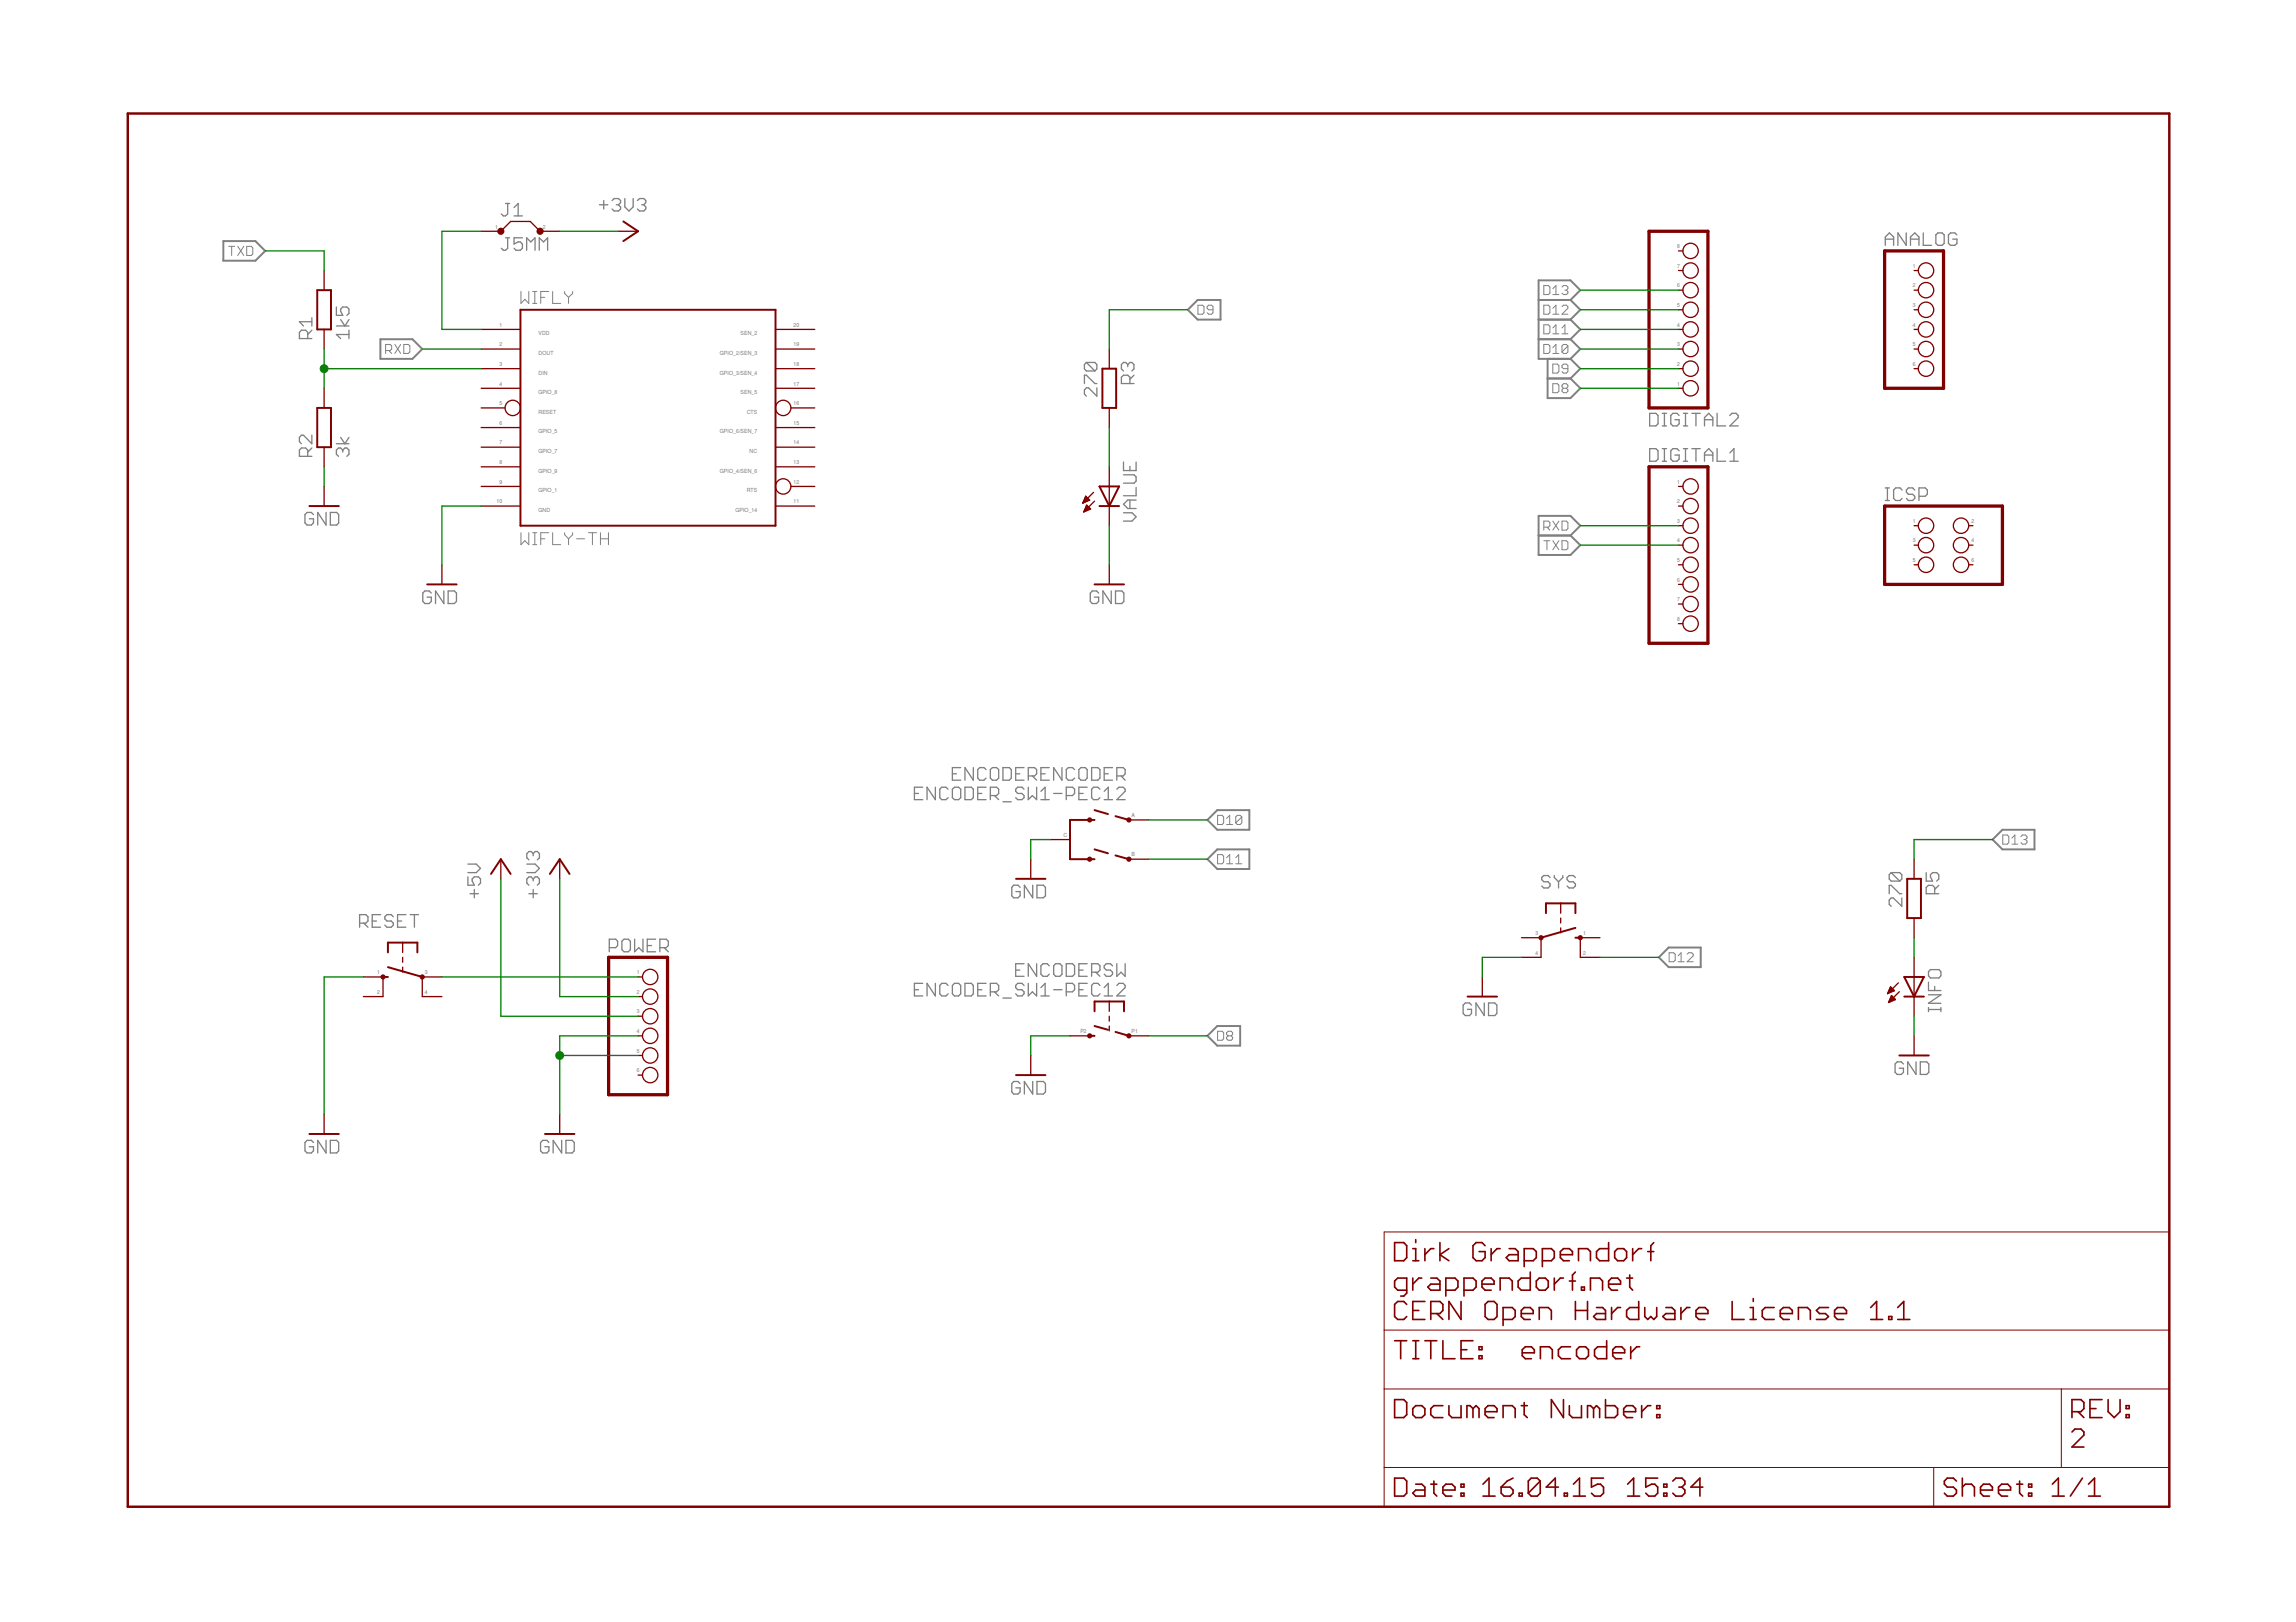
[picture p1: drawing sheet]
<svg xmlns="http://www.w3.org/2000/svg" width="297mm" height="210mm" viewBox="0 0 297 210" stroke-linecap="round" stroke-linejoin="round" font-family="sans-serif">
<defs><g id="words">
<g font-size=".7" fill="#808080">
<text x="64" y="29.6">1</text>
<text x="70.2" y="29.6">2</text>
<text x="217" y="34.7">7</text>
<text x="217" y="32.1">8</text>
<text x="247.5" y="34.7">1</text>
<text x="217" y="39.7">5</text>
<text x="217" y="37.2">6</text>
<text x="247.5" y="37.2">2</text>
<text x="247.5" y="39.7">3</text>
<text x="64.6" y="42.3">1</text>
<text x="64.6" y="44.8">2</text>
<text x="64.6" y="47.3">3</text>
<text x="69.7" y="43.4">VDD</text>
<text x="69.7" y="45.9">DOUT</text>
<text x="93.1" y="45.9">GPIO_2/SEN_3</text>
<text x="95.8" y="43.4">SEN_2</text>
<text x="102.7" y="47.3">18</text>
<text x="102.7" y="44.8">19</text>
<text x="102.7" y="42.3">20</text>
<text x="217" y="47.3">2</text>
<text x="217" y="44.8">3</text>
<text x="217" y="42.3">4</text>
<text x="247.5" y="42.3">4</text>
<text x="247.5" y="44.8">5</text>
<text x="247.5" y="47.3">6</text>
<text x="64.6" y="49.9">4</text>
<text x="64.6" y="52.4">5</text>
<text x="69.7" y="48.5">DIN</text>
<text x="69.7" y="51">GPIO_8</text>
<text x="69.7" y="53.5">RESET</text>
<text x="93.1" y="48.5">GPIO_3/SEN_4</text>
<text x="95.8" y="51">SEN_5</text>
<text x="96.6" y="53.5">CTS</text>
<text x="102.7" y="52.4">16</text>
<text x="102.7" y="49.9">17</text>
<text x="217" y="49.9">1</text>
<text x="64.6" y="55">6</text>
<text x="64.6" y="57.5">7</text>
<text x="69.7" y="56.1">GPIO_5</text>
<text x="69.7" y="58.6">GPIO_7</text>
<text x="93.1" y="56.1">GPIO_6/SEN_7</text>
<text x="97" y="58.6">NC</text>
<text x="102.7" y="57.5">14</text>
<text x="102.7" y="55">15</text>
<text x="64.2" y="65.1">10</text>
<text x="64.6" y="60">8</text>
<text x="64.6" y="62.6">9</text>
<text x="69.7" y="61.2">GPIO_9</text>
<text x="69.7" y="63.7">GPIO_1</text>
<text x="93.1" y="61.2">GPIO_4/SEN_6</text>
<text x="96.6" y="63.7">RTS</text>
<text x="102.7" y="65.1">11</text>
<text x="102.7" y="62.6">12</text>
<text x="102.7" y="60">13</text>
<text x="217" y="62.6">1</text>
<text x="217" y="65.1">2</text>
<text x="69.7" y="66.2">GND</text>
<text x="95.1" y="66.2">GPIO_14</text>
<text x="217" y="67.7">3</text>
<text x="217" y="70.2">4</text>
<text x="247.5" y="67.7">1</text>
<text x="247.5" y="70.2">3</text>
<text x="255" y="67.7">2</text>
<text x="255" y="70.2">4</text>
<text x="217" y="72.7">5</text>
<text x="217" y="75.3">6</text>
<text x="217" y="77.8">7</text>
<text x="247.5" y="72.7">5</text>
<text x="255" y="72.7">6</text>
<text x="217" y="80.4">8</text>
<text x="146.4" y="105.8">A</text>
<text x="137.6" y="108.3">C</text>
<text x="146.4" y="110.8">B</text>
<text x="198.6" y="121">3</text>
<text x="198.6" y="123.5">4</text>
<text x="204.8" y="121">1</text>
<text x="204.8" y="123.5">2</text>
<text x="48.8" y="126.1">1</text>
<text x="48.8" y="128.6">2</text>
<text x="55" y="126.1">3</text>
<text x="55" y="128.6">4</text>
<text x="82.4" y="126.1">1</text>
<text x="82.4" y="128.6">2</text>
<text x="82.4" y="131.1">3</text>
<text x="82.4" y="133.7">4</text>
<text x="82.4" y="136.2">5</text>
<text x="139.8" y="133.7">P2</text>
<text x="146.4" y="133.7">P1</text>
<text x="82.4" y="138.8">6</text>
</g>
</g></defs>
<g fill="none" stroke="#808080" stroke-width=".17">
<path d="M43.5 39.7v1.1h.8l-.2-.5v-.3l.2-.3h.6l.2 .3v.6l-.2 .2M65.4 30.8h.5M65.4 26.3h.5M65.7 30.8v1.3l-.3 .3h-.3l-.2-.3M65.7 26.3v1.4l-.3 .2h-.3l-.2-.2M66.5 27.9h1.1M66.5 26.9l.5-.6v1.6M67.6 30.8h-1.1v.8l.5-.3h.3l.3 .3v.5l-.3 .3h-.5l-.3-.3M68.1 32.4v-1.6l.6 .5 .5-.5v1.6M69.8 32.4v-1.6l.5 .5 .5-.5v1.6M77.6 26.5h1M78.1 26v1.1"/>
<path d="M79.2 26l.3-.3h.5l.3 .3v.2l-.3 .3M79.7 26.5h.3M80 26.5l.3 .3v.3l-.3 .2h-.5l-.3-.2M80.8 25.7v1.1l.6 .5 .5-.5v-1.1M82.5 26l.2-.3h.6l.2 .3v.2l-.2 .3M83 26.5h.3M83.3 26.5l.2 .3v.3l-.2 .2h-.6l-.2-.2M243.9 31.7v-1l.5-.6 .6 .6v1M243.9 30.9h1.1M246.6 30.1v1.6l-1.1-1.6v1.6M247.2 30.9h1.1M247.2 31.7v-1l.5-.6 .6 .6v1"/>
<path d="M248.8 30.1v1.6h1.1M250.4 30.4l.3-.3h.5l.3 .3v1.1l-.3 .2h-.5l-.3-.2zM253.2 30.4l-.3-.3h-.6l-.2 .3v1.1l.2 .2h.6l.3-.2v-.6h-.6M39.8 59.1v-.8l-.3-.3h-.5l-.3 .3v.8h1.6M39.8 43.8v-.8l-.3-.3h-.5l-.3 .3v.8h1.6M40.3 56.3v1.1l-1-1.1h-.3l-.3 .3v.5l.3 .3M40.3 42.7l-.5 .6M40.3 41.6h-1.6l.6 .6M40.3 41.1v1.1M40.3 58l-.5 .5M43.5 42.2h1.6M43.5 57.4h1.6"/>
<path d="M44.1 41.4l.5 .8 .5-.8M44.1 56.6l.5 .8 .5-.8M44.3 58.3l.3-.3h.3l.2 .3v.5l-.2 .3M44.3 58.3l-.2-.3h-.3l-.3 .3v.5l.3 .3M44.3 58.3v.2M45.1 43.3h-1.6l.6 .5M45.1 42.7v1.1M140.3 49.6v-1h.2l1.1 1h.3M140.5 46.9h1.1l.3 .3v.5l-.3 .3M140.5 46.9l-.2 .3v.5l.2 .3h1.1M140.5 46.9l1.1 1.1M141.9 50.2v1.1l-1.1-1.1h-.3l-.2 .3v.5l.2 .3"/>
<path d="M145.4 59.8v1.1h1.6v-1.1M145.9 47.2l-.3-.3h-.2l-.3 .3v.5l.3 .3M145.9 47.2l.3-.3h.2l.3 .3v.5l-.3 .3M145.9 47.2v.3M146.2 49.6v-.8l-.3-.2h-.5l-.3 .2v.8h1.6M146.7 48.6l-.5 .5M213.4 53.5h.8l.3 .3v1l-.3 .3h-.8zM213.4 58.1h.8l.3 .2v1.1l-.3 .3h-.8zM215.1 55.1h.5M215.1 53.5h.5M215.1 59.7h.5M215.1 58.1h.5"/>
<path d="M215.3 53.5v1.6M215.3 58.1v1.6M217.2 53.8l-.2-.3h-.6l-.2 .3v1l.2 .3h.6l.2-.3v-.5h-.5M217.2 58.3l-.2-.2h-.6l-.2 .2v1.1l.2 .3h.6l.2-.3v-.5h-.5M217.8 55.1h.5M217.8 53.5h.5M217.8 59.7h.5M217.8 58.1h.5M218.1 53.5v1.6M218.1 58.1v1.6M218.9 53.5h1.1M218.9 58.1h1.1"/>
<path d="M219.4 53.5v1.6M219.4 58.1v1.6M220.5 54.3h1.1M220.5 55.1v-1.1l.6-.5 .5 .5v1.1M220.5 59.7v-1.1l.6-.5 .5 .5v1.1M220.5 58.9h1.1M222.1 53.5v1.6h1.1M222.1 58.1v1.6h1.1M223.8 53.8l.3-.3h.5l.3 .3v.2l-1.1 1.1h1.1M223.8 59.7h1.1M223.8 58.6l.5-.5v1.6M40.6 66.6l-.3-.3h-.6l-.2 .3v1.1l.2 .2h.6l.3-.2v-.6h-.6"/>
<path d="M42.2 66.3v1.6l-1.1-1.6v1.6M42.7 66.3h.9l.2 .3v1.1l-.2 .2h-.9zM55.8 76.8l-.3-.3h-.5l-.3 .3v1l.3 .3h.5l.3-.3v-.5h-.6M57.4 76.5v1.6l-1.1-1.6v1.6M58 76.5h.8l.3 .3v1l-.3 .3h-.8zM142.1 76.8l-.2-.3h-.6l-.2 .3v1l.2 .3h.6l.2-.3v-.5h-.5M143.8 76.5v1.6l-1.1-1.6v1.6M144.3 76.5h.8l.3 .3v1l-.3 .3h-.8zM145.4 66.4h1.1l.5 .5-.5 .5h-1.1M145.4 61.4h1.3l.3 .3v.6l-.3 .2h-1.3M146.2 60.3v.6M146.2 64.7v1.1"/>
<path d="M147 64.7h-1.1l-.5 .6 .5 .5h1.1M147 63.1v1.1h-1.6M243.9 64.8h.5M243.9 63.1h.5M244.2 63.1v1.7M246.1 63.4l-.3-.3h-.5l-.3 .3v1.1l.3 .3h.5l.3-.3M247.7 63.4l-.3-.3h-.5l-.3 .3v.3l.3 .3h.5l.3 .2v.3l-.3 .3h-.5l-.3-.3M248.3 64.2h.8l.2-.2v-.6l-.2-.3h-.8v1.7M124.3 99.3h-1.1v1.7h1.1M125.9 99.3v1.7l-1.1-1.7v1.7M127.6 99.6l-.3-.3h-.6l-.2 .3v1.1l.2 .3h.6l.3-.3M128.1 99.6l.3-.3h.5l.3 .3v1.1l-.3 .3h-.5l-.3-.3z"/>
<path d="M129.8 99.3h.8l.2 .3v1.1l-.2 .3h-.8zM132.5 99.3h-1.1v1.7h1.1M135.7 99.3h-1v1.7h1M137.4 99.3v1.7l-1.1-1.7v1.7M139 99.6l-.3-.3h-.5l-.3 .3v1.1l.3 .3h.5l.3-.3M139.6 99.6l.2-.3h.6l.3 .3v1.1l-.3 .3h-.6l-.2-.3zM141.2 99.3h.8l.3 .3v1.1l-.3 .3h-.8zM143.9 99.3h-1v1.7h1M46.5 119.5h.8l.3-.3v-.6l-.3-.2h-.8v1.6M47.1 119.5l.5 .5M48.2 119.2h.5M49.2 118.4h-1v1.6h1"/>
<path d="M50.9 118.6l-.3-.2h-.5l-.3 .2v.3l.3 .3h.5l.3 .3v.2l-.3 .3h-.5l-.3-.3M51.4 119.2h.6M52.5 118.4h-1.1v1.6h1.1M53.1 118.4h1M53.6 118.4v1.6M60.5 113.5v1.1h.9l-.3-.6v-.3l.3-.2h.5l.3 .2v.6l-.3 .3M60.5 111.8h1.1l.6 .6-.6 .5h-1.1M60.8 115.7h1.1M61.4 115.1v1.1M68.2 111.8h1l.6 .6-.6 .5h-1M68.4 115.7h1.1M69 113.7l-.3-.2h-.3l-.2 .2v.6l.2 .3"/>
<path d="M69 113.7l.2-.2h.3l.3 .2v.6l-.3 .3M69 110.5v.2M69 113.7v.3M69 115.1v1.1M69 110.5l-.3-.3h-.3l-.2 .3v.5l.2 .3M69 110.5l.2-.3h.3l.3 .3v.5l-.3 .3M118.3 102.7h.5M119.4 101.9h-1.1v1.6h1.1M121 101.9v1.6l-1.1-1.6v1.6M122.7 102.1l-.3-.2h-.6l-.2 .2v1.1l.2 .3h.6l.3-.3M123.2 102.1l.3-.2h.5l.3 .2v1.1l-.3 .3h-.5l-.3-.3zM123.2 100.1h.5"/>
<path d="M124.8 101.9h.9l.2 .2v1.1l-.2 .3h-.9zM126.5 102.7h.5M127.6 101.9h-1.1v1.6h1.1M128.1 103h.8l.3-.3v-.6l-.3-.2h-.8v1.6M128.7 103l.5 .5M129.8 103.8h1M131.4 100.1h.5M132 114.8l-.3-.2h-.6l-.2 .2v1.1l.2 .3h.6l.3-.3v-.5h-.6M132.5 102.1l-.3-.2h-.5l-.3 .2v.3l.3 .3h.5l.3 .3v.2l-.3 .3h-.5l-.3-.3M133 100.4h.8l.3-.3v-.5l-.3-.3h-.8v1.7M133 101.9v1.6l.6-.5 .5 .5v-1.6M133.6 100.4l.5 .6"/>
<path d="M133.6 114.6v1.6l-1.1-1.6v1.6M134.2 114.6h.8l.3 .2v1.1l-.3 .3h-.8zM134.7 103.5h1M134.7 102.4l.5-.5v1.6M134.7 100.1h.5M136.3 102.7h1.1M137.9 103h.8l.3-.3v-.6l-.3-.2h-.8v1.6M139.6 102.7h.5M140.7 101.9h-1.1v1.6h1.1M142.3 102.1l-.3-.2h-.5l-.3 .2v1.1l.3 .3h.5l.3-.3M142.9 103.5h1M142.9 102.4l.5-.5v1.6"/>
<path d="M142.9 100.1h.5M144.5 102.1l.3-.2h.5l.3 .2v.3l-1.1 1.1h1.1M144.5 100.4h.8l.3-.3v-.5l-.3-.3h-.8v1.7M145 100.4l.6 .6M200.5 113.6l-.2-.3h-.6l-.2 .3v.2l.2 .3h.6l.2 .3v.3l-.2 .2h-.6l-.2-.2M201.1 113.3v.3l.5 .5M201.6 114.1v.8M202.2 113.3v.3l-.6 .5M203.8 113.6l-.3-.3h-.5l-.3 .3v.2l.3 .3h.5l.3 .3v.3l-.3 .2h-.5l-.3-.2M244.4 115.7v-1.1h.3l1.1 1.1h.2M244.7 112.9h1.1l.2 .3v.5l-.2 .3M244.7 112.9l-.3 .3v.5l.3 .3h1.1"/>
<path d="M244.7 112.9l1.1 1.1M246 116.2v1.1l-1.1-1.1h-.2l-.3 .3v.5l.3 .3M249.2 112.9v1.1h.8l-.3-.5v-.3l.3-.3h.5l.3 .3v.5l-.3 .3M250.3 115.7v-.8l-.3-.3h-.5l-.3 .3v.8h1.6M250.8 114.6l-.5 .5M78.8 122.6h.9l.2-.2v-.6l-.2-.3h-.9v1.7M80.7 121.5h.6l.3 .3v1.1l-.3 .3h-.6l-.2-.3v-1.1zM82.1 121.5v1.7l.5-.6 .6 .6v-1.7M83.7 122.4h.6M84.8 121.5h-1.1v1.7h1.1M85.4 122.6h.8l.3-.2v-.6l-.3-.3h-.8v1.7M85.9 122.6l.6 .6"/>
<path d="M118.3 128.1h.5M119.4 127.3h-1.1v1.6h1.1M121 127.3v1.6l-1.1-1.6v1.6M122.7 127.5l-.3-.2h-.6l-.2 .2v1.1l.2 .3h.6l.3-.3M123.5 127.3h.5l.3 .2v1.1l-.3 .3h-.5l-.3-.3v-1.1zM124.8 127.3h.9l.2 .2v1.1l-.2 .3h-.9zM126.5 128.1h.5M127.6 127.3h-1.1v1.6h1.1M128.1 128.4h.8l.3-.3v-.6l-.3-.2h-.8v1.6M128.7 128.4l.5 .5M129.8 129.2h1M131.4 125.5h.5"/>
<path d="M132.5 124.7h-1.1v1.6h1.1M132.5 127.5l-.3-.2h-.5l-.3 .2v.3l.3 .3h.5l.3 .3v.2l-.3 .3h-.5l-.3-.3M133 127.3v1.6l.6-.5 .5 .5v-1.6M133.6 140v1.6l-1.1-1.6v1.6M134.1 124.7v1.6l-1.1-1.6v1.6M134.2 140h.8l.3 .2v1.1l-.3 .3h-.8zM134.7 127.8l.5-.5v1.6M134.7 128.9h1M135.7 125l-.2-.3h-.6l-.2 .3v1.1l.2 .2h.6l.2-.2M136.3 128.1h1.1M136.6 124.7h.5l.3 .3v1.1l-.3 .2h-.5l-.3-.2v-1.1zM137.9 124.7h.8l.3 .3v1.1l-.3 .2h-.8z"/>
<path d="M137.9 128.4h.8l.3-.3v-.6l-.3-.2h-.8v1.6M139.6 128.1h.5M139.6 125.5h.5M140.7 124.7h-1.1v1.6h1.1M140.7 127.3h-1.1v1.6h1.1M141.2 125.8h.8l.3-.3v-.5l-.3-.3h-.8v1.6M141.8 125.8l.5 .5M142.3 127.5l-.3-.2h-.5l-.3 .2v1.1l.3 .3h.5l.3-.3M142.9 127.8l.5-.5v1.6M142.9 128.9h1M143.9 125l-.2-.3h-.6l-.2 .3v.3l.2 .2h.6l.2 .3v.3l-.2 .2h-.6l-.2-.2M144.5 124.7v1.6l.5-.5 .6 .5v-1.6"/>
<path d="M144.5 127.5l.3-.2h.5l.3 .2v.3l-1.1 1.1h1.1M190.4 130.1l-.3-.3h-.5l-.3 .3v1l.3 .3h.5l.3-.3v-.5h-.6M192 129.8v1.6l-1.1-1.6v1.6M192.6 129.8h.8l.3 .3v1l-.3 .3h-.8zM246.3 137.7l-.3-.3h-.6l-.2 .3v1.1l.2 .2h.6l.3-.2v-.6h-.6M247.9 137.4v1.6l-1.1-1.6v1.6M248.4 137.4h.9l.2 .3v1.1l-.2 .2h-.9zM249.5 130.6h1.6M249.5 127.1v1.1h1.6M249.5 130.4v.5M249.5 128.7h1.6l-1.6 1.1h1.6M249.7 125.5h1.1l.3 .3v.5l-.3 .3h-1.1l-.2-.3v-.5z"/>
<path d="M250.3 127.7v.5M251.1 130.4v.5M40.6 147.8l-.3-.2h-.6l-.2 .2v1.1l.2 .3h.6l.3-.3v-.5h-.6M42.2 147.6v1.6l-1.1-1.6v1.6M42.7 147.6h.9l.2 .2v1.1l-.2 .3h-.9zM71 147.8l-.2-.2h-.6l-.3 .2v1.1l.3 .3h.6l.2-.3v-.5h-.5M72.7 147.6v1.6l-1.1-1.6v1.6M73.2 147.6h.8l.3 .2v1.1l-.3 .3h-.8zM132 140.2l-.3-.2h-.6l-.2 .2v1.1l.2 .3h.6l.3-.3v-.5h-.6"/>
</g>
<g fill="none" stroke="#808080" stroke-width=".13">
<path d="M29.6 31.9h.8M30 31.9v1.2M30.8 31.9l.7 1.2M31.5 31.9l-.7 1.2M31.9 31.9h.6l.2 .2v.8l-.2 .2h-.6zM67.4 37.7v1.6l.5-.6 .5 .6v-1.6M68.9 39.3h.5M68.9 37.7h.5M69.2 37.7v1.6M70 38.5h.5M71 37.7h-1v1.6M71.5 37.7v1.6h1"/>
<path d="M73 37.7v.3l.6 .5M73.6 38.5v.8M74.1 37.7v.3l-.5 .5M155 39.5h.6l.2 .2v.8l-.2 .2h-.6zM199.7 37h.6l.2 .1v.8l-.2 .2h-.6zM199.7 39.5h.6l.2 .2v.8l-.2 .2h-.6zM200.9 39.9l.4-.4v1.2M200.9 37.4l.4-.4v1.1M200.9 38.1h.8M202.1 37.1l.2-.1h.3l.2 .1v.3l-.2 .1M202.1 39.7l.2-.2h.3l.2 .2v.2l-.7 .8h.7M202.5 37.5h.1"/>
<path d="M202.6 37.5l.2 .2v.2l-.2 .2h-.3l-.2-.2M49.9 45.4h.6l.2-.2v-.4l-.2-.2h-.6v1.1M50.3 45.4l.4 .3M51.1 44.6l.7 1.1M51.8 44.6l-.7 1.1M52.2 44.6h.6l.2 .2v.8l-.2 .1h-.6zM156.9 40.1h-.5l-.2-.2v-.2l.2-.2h.3l.2 .2v.8l-.2 .2h-.3l-.2-.2M199.7 44.6h.6l.2 .2v.8l-.2 .1h-.6zM199.7 42h.6l.2 .2v.8l-.2 .2h-.6zM200.9 45.7h.8M200.9 40.7h.8M200.9 42.4l.4-.4v1.2"/>
<path d="M200.9 45l.4-.4v1.1M200.9 43.2h.8M200.9 47.1h.6l.2 .2v.8l-.2 .2h-.6zM200.9 49.7h.6l.2 .1v.8l-.2 .2h-.6zM202.1 43.2h.7M202.1 42.4l.4-.4v1.2M202.3 50.2l-.2-.1v-.3l.2-.1h.3l.2 .1v.3l-.2 .1M202.3 50.2l-.2 .2v.2l.2 .2h.3l.2-.2v-.2l-.2-.2M202.3 50.2h.3M202.8 44.8l-.2-.2h-.3l-.2 .2v.8M202.8 44.8v.8l-.2 .1h-.3l-.2-.1M202.8 47.7h-.5l-.2-.2v-.2l.2-.2h.3l.2 .2v.8l-.2 .2h-.3l-.2-.2"/>
<path d="M202.8 44.8l-.7 .8M67.4 68.9v1.6l.5-.5 .5 .5v-1.6M68.9 70.5h.5M68.9 68.9h.5M69.2 68.9v1.6M70 69.7h.5M71 68.9h-1v1.6M71.5 68.9v1.6h1M73 68.9v.3l.6 .5M73.6 69.7v.8M74.1 68.9v.3l-.5 .5M74.6 69.7h1"/>
<path d="M76.1 68.9h1.1M76.6 68.9v1.6M77.7 69.7h1M77.7 68.9v1.6M78.7 68.9v1.6M199.7 68.2h.6l.2-.2v-.4l-.2-.2h-.6v1.2M199.7 70h.8M200.1 68.2l.4 .4M200.1 70v1.1M200.9 67.4l.8 1.2M200.9 70l.8 1.1M201.7 67.4l-.8 1.2"/>
<path d="M201.7 70l-.8 1.1M202.1 67.4h.5l.2 .2v.8l-.2 .2h-.5zM202.1 70h.5l.2 .2v.8l-.2 .1h-.5zM157.5 105.5h.6l.2 .2v.8l-.2 .2h-.6zM157.5 110.6h.6l.2 .2v.8l-.2 .2h-.6zM158.7 111.8h.8M158.7 111l.4-.4v1.2M158.7 105.9l.4-.4v1.2M158.7 106.7h.8M159.9 111.8h.8M159.9 111l.4-.4v1.2M160.7 105.7v.8l-.3 .2h-.3l-.2-.2"/>
<path d="M160.7 105.7l-.3-.2h-.3l-.2 .2v.8M160.7 105.7l-.8 .8M259.1 108.1h.6l.2 .2v.7l-.2 .2h-.6zM260.3 109.2h.7M260.3 108.5l.4-.4v1.1M261.5 108.3l.1-.2h.4l.2 .2v.2l-.2 .1M261.8 108.6h.2M262 108.6l.2 .2v.2l-.2 .2h-.4l-.1-.2M157.5 133.5h.6l.2 .1v.8l-.2 .2h-.6zM158.9 134l-.2 .2v.2l.2 .2h.4l.2-.2v-.2l-.2-.2M158.9 134l-.2-.1v-.3l.2-.1h.4l.2 .1v.3l-.2 .1M158.9 134h.4"/>
<path d="M215.9 123.3h.6l.2 .2v.8l-.2 .2h-.6zM217.1 124.5h.8M217.1 123.7l.4-.4v1.2M218.3 123.5l.2-.2h.4l.2 .2v.2l-.8 .8h.8"/>
</g>
<g fill="none" stroke="#808080" stroke-width=".25">
<path d="M28.9 31.2h4.1l1.3 1.3-1.3 1.2h-4.1zM199.1 38.8h4.1M203.2 38.8l1.2-1.3-1.2-1.2h-4.1v10.1h4.1M203.2 38.8l1.2 1.3-1.2 1.3M49.2 43.9h4.2l1.2 1.3-1.2 1.2h-4.2zM153.7 40.1l1.2-1.3h3v2.6h-3zM199.1 43.9h4.1M199.1 41.4h4.1M200.2 49h3M200.2 46.4v5.1h3l1.2-1.3-1.2-1.2M203.2 41.4l1.2 1.2-1.2 1.3M203.2 43.9l1.2 1.3-1.2 1.2"/>
<path d="M203.2 46.4l1.2 1.3-1.2 1.3M199.1 66.8h4.1l1.2 1.2-1.2 1.3 1.2 1.2-1.2 1.3h-4.1zM199.1 69.3h4.1M156.2 106.1l1.3-1.3h4.1v2.6h-4.1zM157.5 109.9h4.1v2.6h-4.1l-1.3-1.3zM257.8 108.6l1.3-1.2h4.1v2.5h-4.1zM156.2 134l1.3-1.2h2.9v2.5h-2.9zM214.6 123.9l1.3-1.3h4.1v2.6h-4.1z"/>
</g>
<g fill="none" stroke="#800000" stroke-width=".21">
<path d="M180.4 160.8h1.2l.4 .4v1.6l-.4 .4h-1.2zM180.4 173.5h1.6M181.2 173.5v2.3M182 167h-1.2l-.4-.4v-.8l.4-.4h1.2v1.9l-.4 .4h-.4M182 168.8l-.4-.4h-.8l-.4 .4v1.6l.4 .4h.8l.4-.4M182.8 163.2h.8M182.8 161.6h.4v1.6M182.8 165.4v1.6M182.8 169.6h.8M182.8 173.5h.8M182.8 175.8h.8M183.2 160.4v.4"/>
<path d="M183.2 173.5v2.3M183.9 165.4h-.3l-.8 .8M184.3 161.6v1.6M184.3 168.4h-1.5v2.4h1.5M184.3 173.5h1.6M185.1 165.4h.8l.4 .4v1.2h-1.2l-.4-.4 .4-.4h1.2M185.1 170h1.2l.4-.4v-.8l-.4-.4h-1.2v2.4M185.1 173.5v2.3M185.5 161.6h-.4l-.8 .8M185.9 170l.8 .8M186.3 160.8v2.4M186.7 173.5v2.3h1.5"/>
<path d="M187 167h1.2l.4-.4v-.8l-.4-.4h-1.2v2.3M187.5 161.6l-1.2 .8 1.2 .8M189 168.4v2.4l-1.5-2.4v2.4M189 174.7h.8M189.4 167h1.2l.4-.4v-.8l-.4-.4h-1.2v2.3M190.6 173.5h-1.6v2.3h1.6M191.3 174.3h.4v.4h-.4zM191.3 175.5h.4v.3h-.4zM191.7 166.2h1.6v-.4l-.4-.4h-.8l-.4 .4v.8l.4 .4h.8M192.1 161.2l-.4-.4h-.7l-.4 .4v1.6l.4 .4h.7l.4-.4v-.8h-.8M192.5 168.4h.8l.4 .4v1.6l-.4 .4h-.8l-.4-.4v-1.6zM192.9 161.6v1.6"/>
<path d="M194.1 161.6h-.4l-.8 .8M194.1 167v-1.6h1.1l.4 .4v1.2M194.5 170.8h1.1l.4-.4v-.8l-.4-.4h-1.1v2.3M195.2 161.6h.8l.4 .4v1.2h-1.2l-.3-.4 .3-.4h1.2M196.8 170h1.6v-.4l-.4-.4h-.8l-.4 .4v.8l.4 .4h.8M196.9 175.1h1.6v-.4l-.4-.4h-.8l-.4 .4v.8l.4 .3h.8M197.2 163.2h1.2l.4-.4v-.8l-.4-.4h-1.2v2.3M198 164.6v2.4h-1.2l-.4-.4v-.8l.4-.4h1.2M199.1 165.4h.8l.4 .4v.8l-.4 .4h-.8l-.3-.4v-.8zM199.1 170.8v-1.6h1.2l.4 .4v1.2M199.3 175.8v-1.5h1.1l.4 .4v1.1M199.5 163.2h1.2l.4-.4v-.8l-.4-.4h-1.2v2.3"/>
<path d="M201.1 165.4v1.6M201.9 162.4h1.5v-.4l-.4-.4h-.7l-.4 .4v.8l.4 .4h.7M202.3 165.4h-.4l-.8 .8M203 165.8h.8M203.2 174.3h-1.2l-.4 .4v.8l.4 .3h1.2M203.8 164.6l-.4 .4v2M203.8 169.6h1.6M203.8 168.4v2.4M204 174.7l.3-.4h.8l.4 .4v.8l-.4 .3h-.8l-.3-.3zM204.2 163.2v-1.6h1.2l.4 .4v1.2M204.6 166.6h.4v.4h-.4zM205.4 168.4v2.4"/>
<path d="M205.8 167v-1.6h1.1l.4 .4v1.2M206.5 169.2h.8l.4 .4v1.2h-1.2l-.3-.4 .3-.4h1.2M207.9 173.5v2.3h-1.2l-.4-.3v-.8l.4-.4h1.2M208.1 160.8v2.4h-1.2l-.4-.4v-.8l.4-.4h1.2M208.1 166.2h1.6v-.4l-.4-.4h-.8l-.4 .4v.8l.4 .4h.8M208.5 169.2v1.6M208.6 175.1h1.6v-.4l-.4-.4h-.8l-.4 .4v.8l.4 .3h.8M208.9 162l.4-.4h.8l.3 .4v.8l-.3 .4h-.8l-.4-.4zM209.7 169.2h-.4l-.8 .8M210.4 165.4h.8M210.8 165v1.6l.4 .4M211 174.3v1.5"/>
<path d="M211.2 161.6v1.6M212 168.4v2.4h-1.2l-.4-.4v-.8l.4-.4h1.2M212.1 174.3h-.3l-.8 .8M212.4 161.6h-.4l-.8 .8M212.8 169.2v1.2l.4 .4 .4-.4 .4 .4 .3-.4v-1.2M213.2 162h.8M214 160.8l-.4 .4v2M215.5 169.2h.8l.4 .4v1.2h-1.2l-.4-.4 .4-.4h1.2M217.5 169.2v1.6M218.6 169.2h-.4l-.7 .8M219.4 170h1.6v-.4l-.4-.4h-.8l-.4 .4v.8l.4 .4h.8M224.1 168.4v2.4h1.5"/>
<path d="M226.4 170.8h.8M226.4 169.2h.4v1.6M226.8 168v.4M229.5 169.2h-1.1l-.4 .4v.8l.4 .4h1.1M230.3 170h1.6v-.4l-.4-.4h-.8l-.4 .4v.8l.4 .4h.8M232.7 170.8v-1.6h1.1l.4 .4v1.2M236.6 169.2h-1.2l-.4 .4 .4 .4h.8l.4 .4-.4 .4h-1.2M237.3 170h1.6v-.4l-.4-.4h-.8l-.4 .4v.8l.4 .4h.8M242 170.8h1.6M242 169.2l.8-.8v2.4M244.3 170.4h.5v.4h-.5zM245.5 170.8h1.6"/>
<path d="M245.5 169.2l.8-.8v2.4M180.4 181.1h1.2l.4 .4v1.6l-.4 .4h-1.2zM180.4 191.3h1.2l.4 .4v1.5l-.4 .4h-1.2zM182.8 182.3l.4-.4h.7l.4 .4v.8l-.4 .4h-.7l-.4-.4zM183.2 192.1h.7l.4 .3v1.2h-1.1l-.4-.4 .4-.4h1.1M185.1 192.1h.8M185.5 191.7v1.5l.4 .4M186.7 181.9h-1.2l-.4 .4v.8l.4 .4h1.2M186.7 192.8h1.5v-.4l-.4-.3h-.8l-.3 .3v.8l.3 .4h.8M187.5 181.9v1.2l.3 .4h1.2v-1.6M189 192.1h.4v.3h-.4zM189 193.2h.4v.4h-.4z"/>
<path d="M190.6 182.3v1.2M190.6 182.3l-.4-.4h-.4v1.6M190.6 182.3l.4-.4 .3 .4v1.2M191.9 193.6h1.5M191.9 192.1l.7-.8v2.3M192.1 182.7h1.6v-.4l-.4-.4h-.8l-.4 .4v.8l.4 .4h.8M194.2 192.4h1.2l.3 .4v.4l-.3 .4h-.8l-.4-.4zM194.5 183.5v-1.6h1.1l.4 .4v1.2M195.7 191.3l-.7 .4-.8 .7M196.5 193.2h.4v.4h-.4zM196.8 181.9h.8M197.2 181.5v1.6l.4 .4"/>
<path d="M199.3 191.7v1.5l-.4 .4h-.8l-.4-.4M199.3 191.7l-.4-.4h-.8l-.4 .4v1.5M199.3 191.7l-1.6 1.5M201.6 192.4h-1.6l1.2-1.1v2.3M202.3 181.1v2.4l-1.6-2.4v2.4M202.4 193.2h.4v.4h-.4zM203 181.9v1.2l.4 .4h1.2v-1.6M203.6 193.6h1.5M203.6 192.1l.7-.8v2.3M206.2 182.3l-.4-.4h-.4v1.6M206.2 182.3v1.2M206.2 182.3l.3-.4 .4 .4v1.2"/>
<path d="M207.5 191.3h-1.6v1.1l.8-.3h.4l.4 .3v.8l-.4 .4h-.8l-.4-.4M207.7 181.1v2.4h1.2l.4-.4v-.8l-.4-.4h-1.2M210.1 182.7h1.5v-.4l-.4-.4h-.8l-.3 .4v.8l.3 .4h.8M210.6 193.6h1.5M210.6 192.1l.7-.8v2.3M212.4 181.9v1.6M213.6 181.9h-.4l-.8 .8M214.3 181.9h.4v.4h-.4zM214.3 183.1h.4v.4h-.4zM214.5 191.3h-1.6v1.1l.8-.3h.4l.4 .3v.8l-.4 .4h-.8l-.4-.4M215.2 193.2h.4v.4h-.4zM215.2 192.1h.4v.3h-.4z"/>
<path d="M216.4 191.7l.4-.4h.8l.4 .4v.4l-.4 .3M217.2 192.4h.4M217.6 192.4l.4 .4v.4l-.4 .4h-.8l-.4-.4M220.3 192.4h-1.5l1.1-1.1v2.3M253.1 191.7l-.4-.4h-.8l-.4 .4v.4l.4 .3h.8l.4 .4v.4l-.4 .4h-.8l-.4-.4M253.9 192.4l.4-.3h.8l.3 .3v1.2M253.9 191.3v2.3M256.2 192.8h1.6v-.4l-.4-.3h-.8l-.4 .3v.8l.4 .4h.8M258.6 192.8h1.5v-.4l-.4-.3h-.7l-.4 .3v.8l.4 .4h.7M260.9 192.1h.8M261.3 191.7v1.5l.4 .4M262.4 193.2h.4v.4h-.4z"/>
<path d="M262.4 192.1h.4v.3h-.4zM265.5 193.6h1.6M265.5 192.1l.8-.8v2.3M268.1 185.3l.3-.4h.8l.4 .4v.4l-1.5 1.6h1.5M268.1 182.7h1.1l.4-.4v-.8l-.4-.4h-1.1v2.4M268.8 182.7l.8 .8M269.4 191.3l-1.6 2.3M270.2 193.6h1.5M270.2 192.1l.8-.8v2.3M270.4 182.3h.8M271.9 181.1h-1.5v2.4h1.5M272.7 181.1v1.6l.8 .8 .8-.8v-1.6"/>
<path d="M275.1 183.1h.4v.4h-.4zM275.1 181.9h.4v.4h-.4z"/>
</g>
<g fill="none" stroke="#800000" stroke-width=".42">
<path d="M213.3 29.9h7.7v22.9h-7.7zM243.8 32.5h7.6v17.7h-7.6zM213.3 60.4h7.7v22.8h-7.7zM243.8 65.5h15.3v10.1h-15.3zM78.7 123.9h7.7v17.8h-7.7z"/>
<circle cx="64.8" cy="29.9" r=".25"/>
<circle cx="69.9" cy="29.9" r=".25"/>
<circle cx="141" cy="111.2" r=".13"/>
<circle cx="141" cy="106.1" r=".13"/>
<circle cx="146" cy="106.1" r=".13"/>
<circle cx="146" cy="111.2" r=".13"/>
<circle cx="49.6" cy="126.4" r=".13"/>
<circle cx="54.6" cy="126.4" r=".13"/>
<circle cx="141" cy="134" r=".13"/>
<circle cx="146" cy="134" r=".13"/>
<circle cx="199.4" cy="121.3" r=".13"/>
<circle cx="204.4" cy="121.3" r=".13"/>
</g>
<g fill="none" stroke="#800000" stroke-width=".17">
<path d="M41.9 35v2.5M62.3 29.9h2.5l1.3-1.2h2.5l1.3 1.2h2.5M80 29.9h2.5M217.1 37.5h.6M217.1 35h.6M217.1 32.5h.6M247.6 37.5h.6M247.6 35h.6M41.9 42.6v2.6M41.9 50.2v2.6M41.9 57.9v2.5M62.3 50.2h5"/>
<path d="M62.3 47.7h5M62.3 45.2h5M62.3 42.6h5M62.3 52.8h3M62.3 55.3h5M62.3 57.9h5M100.3 50.2h5.1M100.3 47.7h5.1M100.3 45.2h5.1M100.3 42.6h5.1M100.3 55.3h5.1M100.3 57.9h5.1"/>
<path d="M102.3 52.8h3.1M143.5 45.2v2.5M143.5 52.8v2.5M217.1 50.2h.6M217.1 47.7h.6M217.1 45.2h.6M217.1 42.6h.6M217.1 40.1h.6M247.6 47.7h.6M247.6 45.2h.6M247.6 42.6h.6M247.6 40.1h.6"/>
<path d="M41.9 62.9v2.6M57.2 73.1v2.5M62.3 62.9h5M62.3 65.5h5M62.3 60.4h5M100.3 65.5h5.1M100.3 60.4h5.1M102.3 62.9h3.1M140.1 65.1h.1M140.1 65h.3M140.2 64.9h.5M140.2 66.2h.2"/>
<path d="M140.3 64.7h.6M140.3 64.6h.6M140.3 66.1h.4M140.3 64.5h.4M140.3 65.9h.6M140.4 64.4h.2M140.4 65.8h.7M140.4 64.2h.1M140.4 65.7h.5M140.5 64.2l.5 .5-.9 .4zM140.5 65.6h.3M140.5 65.4h.2"/>
<path d="M140.6 65.4l.5 .5-.9 .4zM141.5 63.7l-1.4 1.4M141.6 64.9l-1.4 1.4M143.5 60.4v7.6M143.5 73.1v2.5M217.1 62.9h.6M217.1 65.5h.6M217.1 68h.6M217.1 70.5h.6M217.1 73.1h.6M217.1 75.6h.6M217.1 78.2h.6"/>
<path d="M247.6 68h.6M247.6 70.5h.6M247.6 73.1h.6M254.7 68h.5M254.7 70.5h.5M254.7 73.1h.5M217.1 80.7h.6M64.8 111.2v2.5M72.4 111.2v2.5M133.3 111.2v2.5M135.9 108.6h2.5M146 106.1h2.6"/>
<path d="M146 111.2h2.6M201.9 116.9v1.3M201.9 118.8v.6M247.6 111.2v2.5M247.6 118.8v2.5M47 126.4h2.6v2.6h-2.6M52.1 122v1.3M52.1 123.9v.6M52.1 125.2v.6M57.2 126.4h-2.6v2.6h2.6M82.5 126.4h.6M82.5 129h.6"/>
<path d="M82.5 131.5h.6M82.5 134h.6M82.5 136.6h.6M82.5 139.1h.6M133.3 136.6v2.5M138.4 134h2.6M143.5 129.6v1.3M143.5 131.5v.6M143.5 132.8v.6M146 134h2.6M191.8 126.4v2.6M196.8 121.3h2.6v2.6h-2.6"/>
<path d="M201.9 120.1v.6M207 121.3h-2.6v2.6h2.6M244.2 128.5h.1M244.3 128.4h.3M244.3 128.3h.6M244.4 129.6h.2M244.4 128.2h.6M244.4 128h.5M244.4 129.5h.5M244.5 127.9h.3M244.5 129.4h.7M244.5 127.8h.2"/>
<path d="M244.5 129.2h.6M244.6 127.7l.5 .5-.9 .4zM244.6 129.1h.4M244.6 129h.3M244.7 128.9h.1M244.7 128.8l.5 .5-.9 .4zM245.6 127.2l-1.4 1.4M245.7 128.3l-1.4 1.4M247.6 123.9v7.6M247.6 134v2.6M41.9 144.2v2.5M72.4 144.2v2.5"/>
<circle cx="218.7" cy="32.5" r=".99"/>
<circle cx="218.7" cy="35" r=".99"/>
<circle cx="218.7" cy="37.5" r=".99"/>
<circle cx="249.2" cy="35" r=".99"/>
<circle cx="249.2" cy="37.5" r=".99"/>
<circle cx="66.3" cy="52.8" r=".99"/>
<circle cx="101.3" cy="52.8" r=".99"/>
<circle cx="218.7" cy="42.6" r=".99"/>
<circle cx="218.7" cy="40.1" r=".99"/>
<circle cx="218.7" cy="45.2" r=".99"/>
<circle cx="218.7" cy="47.7" r=".99"/>
<circle cx="218.7" cy="50.2" r=".99"/>
<circle cx="249.2" cy="42.6" r=".99"/>
<circle cx="249.2" cy="40.1" r=".99"/>
<circle cx="249.2" cy="45.2" r=".99"/>
<circle cx="249.2" cy="47.7" r=".99"/>
<circle cx="101.3" cy="62.9" r=".99"/>
<circle cx="218.7" cy="65.5" r=".99"/>
<circle cx="218.7" cy="75.6" r=".99"/>
<circle cx="218.7" cy="62.9" r=".99"/>
<circle cx="218.7" cy="68" r=".99"/>
<circle cx="218.7" cy="70.5" r=".99"/>
<circle cx="218.7" cy="73.1" r=".99"/>
<circle cx="218.7" cy="78.2" r=".99"/>
<circle cx="249.2" cy="70.5" r=".99"/>
<circle cx="249.2" cy="68" r=".99"/>
<circle cx="249.2" cy="73.1" r=".99"/>
<circle cx="253.7" cy="70.5" r=".99"/>
<circle cx="253.7" cy="68" r=".99"/>
<circle cx="253.7" cy="73.1" r=".99"/>
<circle cx="218.7" cy="80.7" r=".99"/>
<circle cx="84.1" cy="136.6" r=".99"/>
<circle cx="84.1" cy="131.5" r=".99"/>
<circle cx="84.1" cy="139.1" r=".99"/>
<circle cx="84.1" cy="126.4" r=".99"/>
<circle cx="84.1" cy="129" r=".99"/>
<circle cx="84.1" cy="134" r=".99"/>
</g>
<g fill="none" stroke="#800000" stroke-width=".25">
<path d="M41 37.5h1.8v5.1h-1.8zM80.6 28.7l1.9 1.2-1.9 1.3M41 52.8h1.8v5.1h-1.8zM67.3 40.1h33v27.9h-33zM142.6 47.7h1.8v5.1h-1.8zM40 65.5h3.8M55.3 75.6h3.8M141.6 75.6h3.8M142.2 65.5h2.6M142.2 62.9h2.6l-1.3 2.6zM63.5 113.1l1.3-1.9 1.3 1.9M71.1 113.1l1.3-1.9 1.3 1.9"/>
<path d="M131.4 113.7h3.9M141.6 106.1h-3.2v5.1h3.2M141.6 104.8l1.7 .5M141.6 109.9l1.7 .5M144.3 105.6l1.7 .5M144.3 110.7l1.7 .5M200 118.2v-1.3h3.8v1.3M246.7 113.7h1.8v5.1h-1.8zM49.6 126.4h.6M50.2 123.3v-1.3h3.8v1.3M50.2 125.2l4.4 1.2M131.4 139.1h3.9"/>
<path d="M141 134h.6M141.6 130.9v-1.3h3.8v1.3M141.6 132.8l1.7 .5M144.3 133.5l1.7 .5M189.9 129h3.8M203.8 121.3h.6M203.8 120.1l-4.4 1.2M245.7 136.6h3.8M246.4 126.4h2.5l-1.3 2.6zM246.4 129h2.5M40 146.7h3.8M70.5 146.7h3.8"/>
</g>
<path d="M16.5 14.7h264.1v180.3h-264.1z" fill="none" stroke="#800000" stroke-width=".32"/>
<path d="M179.1 159.4h101.5v35.6h-101.5zM179.1 179.7h101.5M179.1 172.1h101.5M266.7 179.7v10.2M179.1 189.9h101.5M250.2 189.9v5.1" fill="none" stroke="#800000" stroke-width=".13"/>
<g fill="none" stroke="#008000" stroke-width=".17">
<path d="M34.3 32.5h7.6v2.5M62.3 29.9h-5.1v12.7h5.1M72.4 29.9h7.6M204.4 37.5h12.7M41.9 45.2v5M41.9 47.7h20.4M54.6 45.2h7.7M143.5 55.3v5.1M153.7 40.1h-10.2v5.1M204.4 45.2h12.7M204.4 47.7h12.7M204.4 40.1h12.7"/>
<path d="M204.4 42.6h12.7M204.4 50.2h12.7M41.9 60.4v2.5M62.3 65.5h-5.1v7.6M143.5 68v5.1M204.4 68h12.7M204.4 70.5h12.7M64.8 113.7v17.8h17.7M72.4 113.7v15.3h10.1M135.9 108.6h-2.6v2.6M148.6 111.2h7.6M148.6 106.1h7.6"/>
<path d="M257.8 108.6h-10.2v2.6M47 126.4h-5.1v17.8M57.2 126.4h25.3M72.4 136.6h10.1M82.5 134h-10.1v10.2M138.4 134h-5.1v2.6M148.6 134h7.6M196.8 123.9h-5v2.5M207 123.9h7.6M247.6 121.3v2.6M247.6 131.5v2.5"/>
</g>
<g fill="#008000" stroke="#008000" stroke-width=".13">
<circle cx="72.4" cy="136.6" r=".51"/>
<circle cx="41.9" cy="47.7" r=".51"/>
</g>
<use href="#words"/>
</svg>
